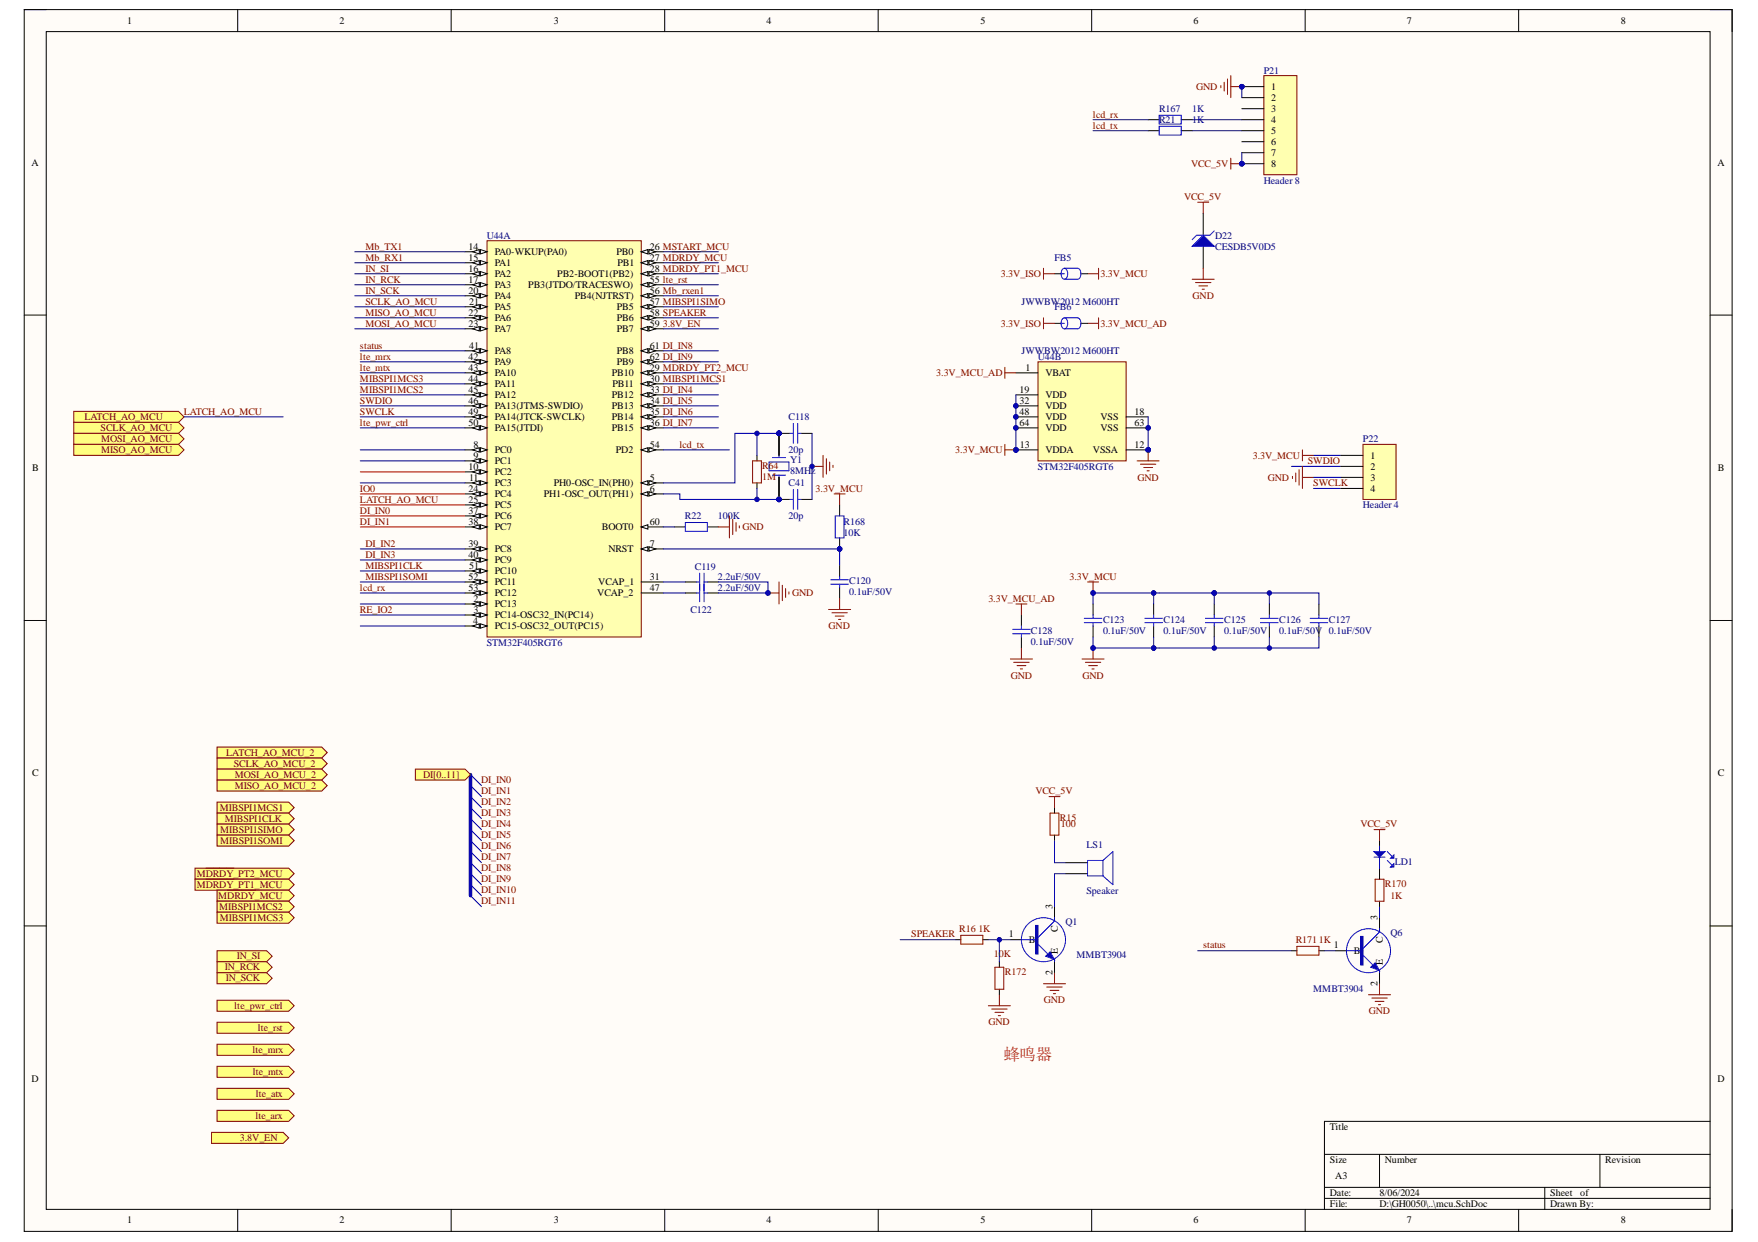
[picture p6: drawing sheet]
<svg xmlns="http://www.w3.org/2000/svg" width="297mm" height="210mm" viewBox="0 0 297 210" stroke-linecap="round" stroke-linejoin="round" font-family="sans-serif">
<defs><g id="words">
<text font-size="2.8" fill="#f00" x="169.5" y="179.2">蜂鸣器</text>
<g font-size="1.7">
<text x="21.5" y="4.1">1</text>
<text x="57.4" y="4.1">2</text>
<text x="93.6" y="4.1">3</text>
<text x="129.5" y="4.1">4</text>
<text x="165.6" y="4.1">5</text>
<text x="201.7" y="4.1">6</text>
<text x="237.7" y="4.1">7</text>
<text x="273.8" y="4.1">8</text>
<text x="214.8" y="15.2">1</text>
<text x="214.8" y="17.1">2</text>
<text x="214.8" y="18.9">3</text>
<text x="214.8" y="20.8">4</text>
<text x="214.8" y="22.7">5</text>
<text x="5.3" y="28">A</text>
<text x="214.8" y="24.5">6</text>
<text x="214.8" y="26.4">7</text>
<text x="214.8" y="28.2">8</text>
<text x="290.2" y="28">A</text>
<text x="79.2" y="42.2">14</text>
<text x="79.2" y="44">15</text>
<text x="79.2" y="45.9">16</text>
<text x="79.2" y="47.8">17</text>
<text x="83.6" y="43.1">PA0-WKUP(PA0)</text>
<text x="83.6" y="45">PA1</text>
<text x="83.6" y="46.8">PA2</text>
<text x="94.2" y="46.8">PB2-BOOT1(PB2)</text>
<text x="104.1" y="43.1">PB0</text>
<text x="104.3" y="45">PB1</text>
<text x="109.8" y="42.2">26 MSTART_MCU</text>
<text x="109.8" y="44">27 MDRDY_MCU</text>
<text x="109.8" y="45.9">28 MDRDY_PT1_MCU</text>
<text x="109.8" y="47.8">55 lte_rst</text>
<text x="79.2" y="49.6">20</text>
<text x="79.2" y="53.3">22</text>
<text x="79.3" y="51.5">21</text>
<text x="83.6" y="48.7">PA3</text>
<text x="83.6" y="50.5">PA4</text>
<text x="83.6" y="52.4">PA5</text>
<text x="89.3" y="48.7">PB3(JTDO/TRACESWO)</text>
<text x="97.1" y="50.5">PB4(NJTRST)</text>
<text x="104.2" y="52.4">PB5</text>
<text x="109.8" y="49.6">56 Mb_rxen1</text>
<text x="109.8" y="51.5">57 MIBSPI1SIMO</text>
<text x="109.8" y="53.3">58 SPEAKER</text>
<text x="79.2" y="55.2">23</text>
<text x="79.3" y="58.9">41</text>
<text x="83.6" y="54.3">PA6</text>
<text x="83.6" y="56.1">PA7</text>
<text x="83.6" y="59.8">PA8</text>
<text x="104.2" y="54.3">PB6</text>
<text x="104.2" y="56.1">PB7</text>
<text x="104.2" y="59.8">PB8</text>
<text x="109.8" y="55.2">59</text>
<text x="109.8" y="58.9">61 DI_IN8</text>
<text x="79.2" y="60.8">42</text>
<text x="79.2" y="62.6">43</text>
<text x="79.2" y="64.5">44</text>
<text x="83.6" y="61.7">PA9</text>
<text x="83.6" y="63.6">PA10</text>
<text x="83.6" y="65.4">PA11</text>
<text x="103.4" y="63.6">PB10</text>
<text x="103.5" y="65.4">PB11</text>
<text x="104.2" y="61.7">PB9</text>
<text x="109.8" y="62.6">29 MDRDY_PT2_MCU</text>
<text x="109.8" y="64.5">30 MIBSPI1MCS1</text>
<text x="109.8" y="60.8">62 DI_IN9</text>
<text x="173.3" y="62.6">1</text>
<text x="176.6" y="63.6">VBAT</text>
<text x="79.2" y="66.4">45</text>
<text x="79.2" y="68.2">46</text>
<text x="79.2" y="70.1">49</text>
<text x="79.2" y="71.9">50</text>
<text x="83.6" y="67.3">PA12</text>
<text x="83.6" y="69.1">PA13(JTMS-SWDIO)</text>
<text x="83.6" y="71">PA14(JTCK-SWCLK)</text>
<text x="103.4" y="67.3">PB12</text>
<text x="103.4" y="69.1">PB13</text>
<text x="103.4" y="71">PB14</text>
<text x="109.8" y="66.4">33 DI_IN4</text>
<text x="109.8" y="68.2">34 DI_IN5</text>
<text x="109.8" y="70.1">35 DI_IN6</text>
<text x="109.8" y="71.9">36 DI_IN7</text>
<text x="172.2" y="66.4">19</text>
<text x="172.2" y="68.2">32</text>
<text x="172.2" y="70.1">48</text>
<text x="172.2" y="71.9">64</text>
<text x="176.6" y="67.3">VDD</text>
<text x="176.6" y="69.1">VDD</text>
<text x="176.6" y="71">VDD</text>
<text x="185.9" y="71">VSS</text>
<text x="191.7" y="70.1">18</text>
<text x="191.7" y="71.9">63</text>
<text x="80" y="75.7">8</text>
<text x="80" y="77.5">9</text>
<text x="83.6" y="72.9">PA15(JTDI)</text>
<text x="83.6" y="76.6">PC0</text>
<text x="103.4" y="72.9">PB15</text>
<text x="104.1" y="76.6">PD2</text>
<text x="109.8" y="75.7">54</text>
<text x="172.3" y="75.7">13</text>
<text x="176.6" y="76.6">VDDA</text>
<text x="176.6" y="72.9">VDD</text>
<text x="184.7" y="76.6">VSSA</text>
<text x="185.9" y="72.9">VSS</text>
<text x="191.7" y="75.7">12</text>
<text x="231.5" y="77.5">1</text>
<text x="5.4" y="79.6">B</text>
<text x="79.2" y="79.4">10</text>
<text x="79.2" y="83.1">24</text>
<text x="79.3" y="81.2">11</text>
<text x="83.6" y="78.4">PC1</text>
<text x="83.6" y="80.3">PC2</text>
<text x="83.6" y="82.2">PC3</text>
<text x="93.6" y="82.2">PH0-OSC_IN(PH0)</text>
<text x="109.8" y="81.2">5</text>
<text x="109.8" y="83.1">6</text>
<text x="231.5" y="79.4">2</text>
<text x="231.5" y="81.2">3</text>
<text x="231.5" y="83.1">4</text>
<text x="290.3" y="79.6">B</text>
<text x="79.2" y="84.9">25</text>
<text x="79.2" y="86.8">37</text>
<text x="79.2" y="88.7">38</text>
<text x="83.6" y="84">PC4</text>
<text x="83.6" y="85.9">PC5</text>
<text x="83.6" y="87.7">PC6</text>
<text x="83.6" y="89.6">PC7</text>
<text x="91.9" y="84">PH1-OSC_OUT(PH1)</text>
<text x="101.7" y="89.6">BOOT0</text>
<text x="109.8" y="88.7">60</text>
<text x="79.2" y="92.4">39</text>
<text x="79.2" y="94.2">40</text>
<text x="83.6" y="93.3">PC8</text>
<text x="83.6" y="95.2">PC9</text>
<text x="102.8" y="93.3">NRST</text>
<text x="109.8" y="92.4">7</text>
<text x="79.2" y="98">52</text>
<text x="79.2" y="99.8">53</text>
<text x="79.3" y="96.1">51</text>
<text x="80" y="101.7">2</text>
<text x="83.6" y="97">PC10</text>
<text x="83.6" y="98.9">PC11</text>
<text x="83.6" y="100.8">PC12</text>
<text x="100.9" y="100.8">VCAP_2</text>
<text x="101.1" y="98.9">VCAP_1</text>
<text x="109.8" y="98">31</text>
<text x="109.8" y="99.8">47</text>
<text x="79.9" y="105.4">4</text>
<text x="80" y="103.5">3</text>
<text x="83.6" y="102.6">PC13</text>
<text x="83.6" y="104.5">PC14-OSC32_IN(PC14)</text>
<text x="83.6" y="106.3">PC15-OSC32_OUT(PC15)</text>
<text x="5.4" y="131.2">C</text>
<text x="290.3" y="131.2">C</text>
<text x="177.8" y="153.6" transform="rotate(-90 177.8 153.6)">3</text>
<text x="232.7" y="155.4" transform="rotate(-90 232.7 155.4)">3</text>
<text x="170.5" y="158.4">1</text>
<text x="173.8" y="159.3">B</text>
<text x="178.8" y="161.2" transform="rotate(-90 178.8 161.2)">E</text>
<text x="178.8" y="157.5" transform="rotate(-90 178.8 157.5)">C</text>
<text x="225.4" y="160.3">1</text>
<text x="228.8" y="161.2">B</text>
<text x="233.7" y="159.3" transform="rotate(-90 233.7 159.3)">C</text>
<text x="177.8" y="164.8" transform="rotate(-90 177.8 164.8)">2</text>
<text x="232.7" y="166.7" transform="rotate(-90 232.7 166.7)">2</text>
<text x="233.7" y="163.1" transform="rotate(-90 233.7 163.1)">E</text>
<text x="5.3" y="182.8">D</text>
<text x="290.2" y="182.8">D</text>
<text x="224.7" y="190.9">Title</text>
<text x="224.7" y="196.5">Size</text>
<text x="234" y="196.5">Number</text>
<text x="271.2" y="196.5">Revision</text>
<text x="224.7" y="202.1">Date:</text>
<text x="224.7" y="204">File:</text>
<text x="225.6" y="199.3">A3</text>
<text x="233.1" y="202.1">8/06/2024</text>
<text x="233.1" y="204">D:\GH0050\..\mcu.SchDoc</text>
<text x="261.9" y="202.1">Sheet</text>
<text x="261.9" y="204">Drawn By:</text>
<text x="267" y="202.1">of</text>
<text x="21.5" y="206.8">1</text>
<text x="57.4" y="206.8">2</text>
<text x="93.6" y="206.8">3</text>
<text x="129.5" y="206.8">4</text>
<text x="165.6" y="206.8">5</text>
<text x="201.7" y="206.8">6</text>
<text x="237.7" y="206.8">7</text>
<text x="273.8" y="206.8">8</text>
</g>
<g font-size="1.7" fill="#800000">
<text x="202.1" y="15.2">GND</text>
<text x="184.7" y="19.9">lcd_rx</text>
<text x="184.7" y="21.7">lcd_tx</text>
<text x="201.3" y="28.2">VCC_5V</text>
<text x="200.1" y="33.8">VCC_5V</text>
<text x="61.8" y="45.9">IN_SI</text>
<text x="61.8" y="47.8">IN_RCK</text>
<text x="61.8" y="44">Mb_RX1</text>
<text x="61.8" y="42.2">Mb_TX1</text>
<text x="169.1" y="46.8">3.3V_ISO</text>
<text x="185.9" y="46.8">3.3V_MCU</text>
<text x="61.8" y="49.6">IN_SCK</text>
<text x="61.8" y="51.5">SCLK_AO_MCU</text>
<text x="61.8" y="53.3">MISO_AO_MCU</text>
<text x="201.5" y="50.5">GND</text>
<text x="60.8" y="58.9">status</text>
<text x="61.8" y="55.2">MOSI_AO_MCU</text>
<text x="112" y="55.2">3.8V_EN</text>
<text x="169.1" y="55.2">3.3V_ISO</text>
<text x="185.9" y="55.2">3.3V_MCU_AD</text>
<text x="60.8" y="64.5">MIBSPI1MCS3</text>
<text x="60.8" y="62.6">lte_mtx</text>
<text x="60.8" y="60.8">lte_mrx</text>
<text x="158.2" y="63.6">3.3V_MCU_AD</text>
<text x="14.3" y="71">LATCH_AO_MCU</text>
<text x="31" y="70.1">LATCH_AO_MCU</text>
<text x="60.8" y="68.2">SWDIO</text>
<text x="60.8" y="70.1">SWCLK</text>
<text x="60.8" y="66.4">MIBSPI1MCS2</text>
<text x="60.8" y="71.9">lte_pwr_ctrl</text>
<text x="17" y="72.9">SCLK_AO_MCU</text>
<text x="17.1" y="74.7">MOSI_AO_MCU</text>
<text x="17.1" y="76.6">MISO_AO_MCU</text>
<text x="114.8" y="75.7">lcd_tx</text>
<text x="161.4" y="76.6">3.3V_MCU</text>
<text x="211.7" y="77.5">3.3V_MCU</text>
<text x="60.8" y="83.1">IO0</text>
<text x="128.8" y="79.2">R64</text>
<text x="128.8" y="81.1">1M</text>
<text x="137.8" y="83.1">3.3V_MCU</text>
<text x="192.2" y="81.2">GND</text>
<text x="214.2" y="81.2">GND</text>
<text x="221" y="78.4">SWDIO</text>
<text x="221.9" y="82.2">SWCLK</text>
<text x="60.8" y="86.8">DI_IN0</text>
<text x="60.8" y="88.7">DI_IN1</text>
<text x="60.8" y="84.9">LATCH_AO_MCU</text>
<text x="125.5" y="89.6">GND</text>
<text x="61.8" y="92.4">DI_IN2</text>
<text x="61.8" y="94.2">DI_IN3</text>
<text x="60.8" y="99.8">lcd_rx</text>
<text x="61.8" y="96.1">MIBSPI1CLK</text>
<text x="61.8" y="98">MIBSPI1SOMI</text>
<text x="133.8" y="100.8">GND</text>
<text x="167" y="101.7">3.3V_MCU_AD</text>
<text x="180.7" y="98">3.3V_MCU</text>
<text x="60.8" y="103.5">RE_IO2</text>
<text x="140" y="106.3">GND</text>
<text x="170.8" y="114.7">GND</text>
<text x="182.9" y="114.7">GND</text>
<text x="38.2" y="127.7">LATCH_AO_MCU_2</text>
<text x="39.5" y="129.6">SCLK_AO_MCU_2</text>
<text x="39.7" y="131.4">MOSI_AO_MCU_2</text>
<text x="71.5" y="131.4">DI[0..11]</text>
<text x="37.1" y="137">MIBSPI1MCS1</text>
<text x="39.7" y="133.3">MISO_AO_MCU_2</text>
<text x="81.3" y="132.4">DI_IN0</text>
<text x="81.3" y="134.2">DI_IN1</text>
<text x="81.3" y="136.1">DI_IN2</text>
<text x="81.3" y="137.9">DI_IN3</text>
<text x="174.9" y="134.2">VCC_5V</text>
<text x="37.2" y="140.7">MIBSPI1SIMO</text>
<text x="37.2" y="142.6">MIBSPI1SOMI</text>
<text x="38" y="138.9">MIBSPI1CLK</text>
<text x="81.3" y="139.8">DI_IN4</text>
<text x="81.3" y="141.7">DI_IN5</text>
<text x="81.3" y="143.5">DI_IN6</text>
<text x="179.1" y="138.7">R15</text>
<text x="179.3" y="139.8">100</text>
<text x="229.9" y="139.8">VCC_5V</text>
<text x="33.2" y="148.2">MDRDY_PT2_MCU</text>
<text x="81.3" y="145.4">DI_IN7</text>
<text x="81.3" y="147.2">DI_IN8</text>
<text x="81.3" y="149.1">DI_IN9</text>
<text x="234" y="149.9">R170</text>
<text x="33.2" y="150">MDRDY_PT1_MCU</text>
<text x="36.9" y="151.9">MDRDY_MCU</text>
<text x="37.1" y="153.8">MIBSPI1MCS2</text>
<text x="37.1" y="155.6">MIBSPI1MCS3</text>
<text x="81.3" y="151">DI_IN10</text>
<text x="81.3" y="152.8">DI_IN11</text>
<text x="234.9" y="151.9">1K</text>
<text x="154" y="158.4">SPEAKER</text>
<text x="162.1" y="157.5">R16</text>
<text x="165.3" y="157.5">1K</text>
<text x="167.9" y="161.8">10K</text>
<text x="203.3" y="160.3">status</text>
<text x="218.9" y="159.3">R1711K</text>
<text x="38" y="164">IN_RCK</text>
<text x="38.2" y="165.8">IN_SCK</text>
<text x="40" y="162.1">IN_SI</text>
<text x="169.8" y="164.7">R172</text>
<text x="39.6" y="170.5">lte_pwr_ctrl</text>
<text x="167" y="173.3">GND</text>
<text x="176.4" y="169.6">GND</text>
<text x="231.3" y="171.4">GND</text>
<text x="42.6" y="177.9">lte_mrx</text>
<text x="43.6" y="174.2">lte_rst</text>
<text x="42.7" y="181.7">lte_mtx</text>
<text x="43.2" y="185.4">lte_atx</text>
<text x="43.1" y="189.1">lte_arx</text>
<text x="40.5" y="192.8">3.8V_EN</text>
</g>
<g font-size="1.7" fill="#000080">
<text x="213.5" y="12.4">P21</text>
<text x="195.8" y="18.9">R167</text>
<text x="195.8" y="20.8">R21</text>
<text x="201.4" y="18.9">1K</text>
<text x="201.4" y="20.8">1K</text>
<text x="213.5" y="31">Header 8</text>
<text x="82.2" y="40.3">U44A</text>
<text x="205.3" y="40.3">D22</text>
<text x="178.2" y="44">FB5</text>
<text x="205.3" y="42.2">CESDB5V0D5</text>
<text x="172.6" y="51.5">JWWBW2012 M600HT</text>
<text x="178.2" y="52.4">FB6</text>
<text x="172.6" y="59.8">JWWBW2012 M600HT</text>
<text x="175.4" y="60.8">U44B</text>
<text x="133.2" y="71">C118</text>
<text x="133.2" y="76.6">20p</text>
<text x="230.3" y="74.7">P22</text>
<text x="133.2" y="82.2">C41</text>
<text x="133.5" y="78.3">Y1</text>
<text x="133.5" y="80.1">8MHz</text>
<text x="175.4" y="79.4">STM32F405RGT6</text>
<text x="115.7" y="87.7">R22</text>
<text x="121.3" y="87.7">100K</text>
<text x="133.2" y="87.7">20p</text>
<text x="142.5" y="88.7">R168</text>
<text x="230.3" y="85.9">Header 4</text>
<text x="142.5" y="90.5">10K</text>
<text x="117.4" y="96.3">C119</text>
<text x="121.3" y="98">2.2uF/50V</text>
<text x="121.3" y="99.8">2.2uF/50V</text>
<text x="143.5" y="98.7">C120</text>
<text x="143.5" y="100.6">0.1uF/50V</text>
<text x="116.7" y="103.5">C122</text>
<text x="174.2" y="107.1">C128</text>
<text x="186.4" y="105.2">C123</text>
<text x="186.4" y="107.1">0.1uF/50V</text>
<text x="196.6" y="105.2">C124</text>
<text x="196.6" y="107.1">0.1uF/50V</text>
<text x="206.8" y="105.2">C125</text>
<text x="206.8" y="107.1">0.1uF/50V</text>
<text x="216.1" y="105.2">C126</text>
<text x="216.1" y="107.1">0.1uF/50V 0.1uF/50V</text>
<text x="224.5" y="105.2">C127</text>
<text x="82.2" y="109.1">STM32F405RGT6</text>
<text x="174.2" y="109">0.1uF/50V</text>
<text x="183.6" y="143.4">LS1</text>
<text x="235.7" y="146.1">LD1</text>
<text x="183.6" y="151.1">Speaker</text>
<text x="180" y="156.4">Q1</text>
<text x="181.9" y="162">MMBT3904</text>
<text x="234.9" y="158.2">Q6</text>
<text x="221.9" y="167.7">MMBT3904</text>
</g>
</g></defs>
<path d="M4.1 1.6h288.6v206.5h-288.6z" fill-rule="evenodd" fill="#fffcf8"/>
<path d="M4.1 1.6h288.6v206.5h-288.6z" fill="none" stroke="#000" stroke-width=".17"/>
<path d="M7.8 5.3h281.1v199.1h-281.1z" fill-rule="evenodd" fill="#fffcf8"/>
<g fill="none" stroke="#000" stroke-width=".17">
<path d="M4.1 1.6h3.7M7.8 5.3h281.1v199.1h-281.1zM40.2 1.6v3.7M76.2 1.6v3.7M112.3 1.6v3.7M148.4 1.6v3.7M184.5 1.6v3.7M220.5 1.6v3.7M256.6 1.6v3.7M288.9 1.6h3.8v3.7M4.1 53.2h3.7M288.9 53.3h3.8"/>
<path d="M4.1 104.9h3.7M288.9 104.9h3.8M4.1 156.5h3.7M288.9 156.5h3.8M223.8 195.1h65.1M233.1 195.1v5.6M270.3 195.1v5.6M288.9 189.5h-65.1v14.9M40.2 204.4v3.7M76.2 204.4v3.7M112.3 204.4v3.7M148.4 204.4v3.7"/>
<path d="M184.5 204.4v3.7M220.5 204.4v3.7M223.8 200.7h65.1M223.8 202.5h65.1M256.6 204.4v3.7M261 200.7v3.7M292.7 204.4v3.7"/>
</g>
<path d="M82.3 40.7h26v67h-26z" fill-rule="evenodd" fill="#ffffb0"/>
<path d="M82.3 40.7h26v67h-26z" fill="none" stroke="#800000" stroke-width=".17"/>
<path d="M78.6 42.5h3.7" fill="none" stroke="#000" stroke-width=".17"/>
<path d="M81.2 42.2l1.1 .3-1.1 .4z" fill="#f8fcff"/>
<path d="M81.2 42.2l1.1 .3-1.1 .4z" fill="none" stroke="#000" stroke-width=".17"/>
<path d="M79.9 42.5l1.1-.3v.7z" fill="#f8fcff"/>
<path d="M78.6 44.4h3.7M79.9 42.5l1.1-.3v.7z" fill="none" stroke="#000" stroke-width=".17"/>
<path d="M81.2 44l1.1 .4-1.1 .4z" fill="#f8fcff"/>
<path d="M81.2 44l1.1 .4-1.1 .4z" fill="none" stroke="#000" stroke-width=".17"/>
<path d="M79.9 44.4l1.1-.4v.8z" fill="#f8fcff"/>
<path d="M78.6 46.3h3.7M79.9 44.4l1.1-.4v.8z" fill="none" stroke="#000" stroke-width=".17"/>
<path d="M81.2 45.9l1.1 .4-1.1 .3z" fill="#f8fcff"/>
<path d="M81.2 45.9l1.1 .4-1.1 .3z" fill="none" stroke="#000" stroke-width=".17"/>
<path d="M79.9 46.3l1.1-.4v.7z" fill="#f8fcff"/>
<path d="M78.6 48.1h3.7M79.9 46.3l1.1-.4v.7z" fill="none" stroke="#000" stroke-width=".17"/>
<path d="M81.2 47.8l1.1 .3-1.1 .4z" fill="#f8fcff"/>
<path d="M81.2 47.8l1.1 .3-1.1 .4z" fill="none" stroke="#000" stroke-width=".17"/>
<path d="M79.9 48.1l1.1-.3v.7z" fill="#f8fcff"/>
<path d="M78.6 50h3.7M79.9 48.1l1.1-.3v.7z" fill="none" stroke="#000" stroke-width=".17"/>
<path d="M81.2 49.6l1.1 .4-1.1 .4z" fill="#f8fcff"/>
<path d="M81.2 49.6l1.1 .4-1.1 .4z" fill="none" stroke="#000" stroke-width=".17"/>
<path d="M79.9 50l1.1-.4v.8z" fill="#f8fcff"/>
<path d="M78.6 51.9h3.7M79.9 50l1.1-.4v.8z" fill="none" stroke="#000" stroke-width=".17"/>
<path d="M81.2 51.5l1.1 .4-1.1 .3z" fill="#f8fcff"/>
<path d="M81.2 51.5l1.1 .4-1.1 .3z" fill="none" stroke="#000" stroke-width=".17"/>
<path d="M79.9 51.9l1.1-.4v.7z" fill="#f8fcff"/>
<path d="M78.6 53.7h3.7M79.9 51.9l1.1-.4v.7z" fill="none" stroke="#000" stroke-width=".17"/>
<path d="M81.2 53.3l1.1 .4-1.1 .4z" fill="#f8fcff"/>
<path d="M81.2 53.3l1.1 .4-1.1 .4z" fill="none" stroke="#000" stroke-width=".17"/>
<path d="M79.9 53.7l1.1-.4v.8z" fill="#f8fcff"/>
<path d="M78.6 55.6h3.7M79.9 53.7l1.1-.4v.8z" fill="none" stroke="#000" stroke-width=".17"/>
<path d="M81.2 55.2l1.1 .4-1.1 .3z" fill="#f8fcff"/>
<path d="M81.2 55.2l1.1 .4-1.1 .3z" fill="none" stroke="#000" stroke-width=".17"/>
<path d="M79.9 55.6l1.1-.4v.7z" fill="#f8fcff"/>
<path d="M79.9 55.6l1.1-.4v.7zM108.3 42.5h3.8" fill="none" stroke="#000" stroke-width=".17"/>
<path d="M108.3 42.5l1.2-.3v.7z" fill="#f8fcff"/>
<path d="M108.3 42.5l1.2-.3v.7z" fill="none" stroke="#000" stroke-width=".17"/>
<path d="M109.7 42.2l1.1 .3-1.1 .4z" fill="#f8fcff"/>
<path d="M108.3 44.4h3.8M109.7 42.2l1.1 .3-1.1 .4z" fill="none" stroke="#000" stroke-width=".17"/>
<path d="M108.3 44.4l1.2-.4v.8z" fill="#f8fcff"/>
<path d="M108.3 44.4l1.2-.4v.8z" fill="none" stroke="#000" stroke-width=".17"/>
<path d="M109.7 44l1.1 .4-1.1 .4z" fill="#f8fcff"/>
<path d="M108.3 46.3h3.8M109.7 44l1.1 .4-1.1 .4z" fill="none" stroke="#000" stroke-width=".17"/>
<path d="M108.3 46.3l1.2-.4v.7z" fill="#f8fcff"/>
<path d="M108.3 46.3l1.2-.4v.7z" fill="none" stroke="#000" stroke-width=".17"/>
<path d="M109.7 45.9l1.1 .4-1.1 .3z" fill="#f8fcff"/>
<path d="M109.7 45.9l1.1 .4-1.1 .3zM108.3 63h3.8" fill="none" stroke="#000" stroke-width=".17"/>
<path d="M108.3 63l1.2-.4v.8z" fill="#f8fcff"/>
<path d="M108.3 63l1.2-.4v.8z" fill="none" stroke="#000" stroke-width=".17"/>
<path d="M109.7 62.6l1.1 .4-1.1 .4z" fill="#f8fcff"/>
<path d="M108.3 64.9h3.8M109.7 62.6l1.1 .4-1.1 .4z" fill="none" stroke="#000" stroke-width=".17"/>
<path d="M108.3 64.9l1.2-.4v.7z" fill="#f8fcff"/>
<path d="M108.3 64.9l1.2-.4v.7z" fill="none" stroke="#000" stroke-width=".17"/>
<path d="M109.7 64.5l1.1 .4-1.1 .3z" fill="#f8fcff"/>
<path d="M108.3 66.7h3.8M109.7 64.5l1.1 .4-1.1 .3z" fill="none" stroke="#000" stroke-width=".17"/>
<path d="M108.3 66.7l1.2-.3v.7z" fill="#f8fcff"/>
<path d="M108.3 66.7l1.2-.3v.7z" fill="none" stroke="#000" stroke-width=".17"/>
<path d="M109.7 66.4l1.1 .3-1.1 .4z" fill="#f8fcff"/>
<path d="M108.3 68.6h3.8M109.7 66.4l1.1 .3-1.1 .4z" fill="none" stroke="#000" stroke-width=".17"/>
<path d="M108.3 68.6l1.2-.4v.8z" fill="#f8fcff"/>
<path d="M108.3 68.6l1.2-.4v.8z" fill="none" stroke="#000" stroke-width=".17"/>
<path d="M109.7 68.2l1.1 .4-1.1 .4z" fill="#f8fcff"/>
<path d="M108.3 70.5h3.8M109.7 68.2l1.1 .4-1.1 .4z" fill="none" stroke="#000" stroke-width=".17"/>
<path d="M108.3 70.5l1.2-.4v.7z" fill="#f8fcff"/>
<path d="M108.3 70.5l1.2-.4v.7z" fill="none" stroke="#000" stroke-width=".17"/>
<path d="M109.7 70.1l1.1 .4-1.1 .3z" fill="#f8fcff"/>
<path d="M108.3 72.3h3.8M109.7 70.1l1.1 .4-1.1 .3z" fill="none" stroke="#000" stroke-width=".17"/>
<path d="M108.3 72.3l1.2-.4v.8z" fill="#f8fcff"/>
<path d="M108.3 72.3l1.2-.4v.8z" fill="none" stroke="#000" stroke-width=".17"/>
<path d="M109.7 71.9l1.1 .4-1.1 .4z" fill="#f8fcff"/>
<path d="M78.6 59.3h3.7M109.7 71.9l1.1 .4-1.1 .4z" fill="none" stroke="#000" stroke-width=".17"/>
<path d="M81.2 58.9l1.1 .4-1.1 .4z" fill="#f8fcff"/>
<path d="M81.2 58.9l1.1 .4-1.1 .4z" fill="none" stroke="#000" stroke-width=".17"/>
<path d="M79.9 59.3l1.1-.4v.8z" fill="#f8fcff"/>
<path d="M79.9 59.3l1.1-.4v.8zM78.6 61.1h3.7" fill="none" stroke="#000" stroke-width=".17"/>
<path d="M81.2 60.8l1.1 .3-1.1 .4z" fill="#f8fcff"/>
<path d="M81.2 60.8l1.1 .3-1.1 .4z" fill="none" stroke="#000" stroke-width=".17"/>
<path d="M79.9 61.1l1.1-.3v.7z" fill="#f8fcff"/>
<path d="M78.6 63h3.7M79.9 61.1l1.1-.3v.7z" fill="none" stroke="#000" stroke-width=".17"/>
<path d="M81.2 62.6l1.1 .4-1.1 .4z" fill="#f8fcff"/>
<path d="M81.2 62.6l1.1 .4-1.1 .4z" fill="none" stroke="#000" stroke-width=".17"/>
<path d="M79.9 63l1.1-.4v.8z" fill="#f8fcff"/>
<path d="M78.6 64.9h3.7M79.9 63l1.1-.4v.8z" fill="none" stroke="#000" stroke-width=".17"/>
<path d="M81.2 64.5l1.1 .4-1.1 .3z" fill="#f8fcff"/>
<path d="M81.2 64.5l1.1 .4-1.1 .3z" fill="none" stroke="#000" stroke-width=".17"/>
<path d="M79.9 64.9l1.1-.4v.7z" fill="#f8fcff"/>
<path d="M78.6 66.7h3.7M79.9 64.9l1.1-.4v.7z" fill="none" stroke="#000" stroke-width=".17"/>
<path d="M81.2 66.4l1.1 .3-1.1 .4z" fill="#f8fcff"/>
<path d="M81.2 66.4l1.1 .3-1.1 .4z" fill="none" stroke="#000" stroke-width=".17"/>
<path d="M79.9 66.7l1.1-.3v.7z" fill="#f8fcff"/>
<path d="M78.6 68.6h3.7M79.9 66.7l1.1-.3v.7z" fill="none" stroke="#000" stroke-width=".17"/>
<path d="M81.2 68.2l1.1 .4-1.1 .4z" fill="#f8fcff"/>
<path d="M81.2 68.2l1.1 .4-1.1 .4z" fill="none" stroke="#000" stroke-width=".17"/>
<path d="M79.9 68.6l1.1-.4v.8z" fill="#f8fcff"/>
<path d="M78.6 70.5h3.7M79.9 68.6l1.1-.4v.8z" fill="none" stroke="#000" stroke-width=".17"/>
<path d="M81.2 70.1l1.1 .4-1.1 .3z" fill="#f8fcff"/>
<path d="M81.2 70.1l1.1 .4-1.1 .3z" fill="none" stroke="#000" stroke-width=".17"/>
<path d="M79.9 70.5l1.1-.4v.7z" fill="#f8fcff"/>
<path d="M78.6 72.3h3.7M79.9 70.5l1.1-.4v.7z" fill="none" stroke="#000" stroke-width=".17"/>
<path d="M81.2 71.9l1.1 .4-1.1 .4z" fill="#f8fcff"/>
<path d="M81.2 71.9l1.1 .4-1.1 .4z" fill="none" stroke="#000" stroke-width=".17"/>
<path d="M79.9 72.3l1.1-.4v.8z" fill="#f8fcff"/>
<path d="M108.3 48.1h3.8M79.9 72.3l1.1-.4v.8z" fill="none" stroke="#000" stroke-width=".17"/>
<path d="M108.3 48.1l1.2-.3v.7z" fill="#f8fcff"/>
<path d="M108.3 48.1l1.2-.3v.7z" fill="none" stroke="#000" stroke-width=".17"/>
<path d="M109.7 47.8l1.1 .3-1.1 .4z" fill="#f8fcff"/>
<path d="M108.3 50h3.8M109.7 47.8l1.1 .3-1.1 .4z" fill="none" stroke="#000" stroke-width=".17"/>
<path d="M108.3 50l1.2-.4v.8z" fill="#f8fcff"/>
<path d="M108.3 50l1.2-.4v.8z" fill="none" stroke="#000" stroke-width=".17"/>
<path d="M109.7 49.6l1.1 .4-1.1 .4z" fill="#f8fcff"/>
<path d="M108.3 51.9h3.8M109.7 49.6l1.1 .4-1.1 .4z" fill="none" stroke="#000" stroke-width=".17"/>
<path d="M108.3 51.9l1.2-.4v.7z" fill="#f8fcff"/>
<path d="M108.3 51.9l1.2-.4v.7z" fill="none" stroke="#000" stroke-width=".17"/>
<path d="M109.7 51.5l1.1 .4-1.1 .3z" fill="#f8fcff"/>
<path d="M108.3 53.7h3.8M109.7 51.5l1.1 .4-1.1 .3z" fill="none" stroke="#000" stroke-width=".17"/>
<path d="M108.3 53.7l1.2-.4v.8z" fill="#f8fcff"/>
<path d="M108.3 53.7l1.2-.4v.8z" fill="none" stroke="#000" stroke-width=".17"/>
<path d="M109.7 53.3l1.1 .4-1.1 .4z" fill="#f8fcff"/>
<path d="M108.3 55.6h3.8M109.7 53.3l1.1 .4-1.1 .4z" fill="none" stroke="#000" stroke-width=".17"/>
<path d="M108.3 55.6l1.2-.4v.7z" fill="#f8fcff"/>
<path d="M108.3 55.6l1.2-.4v.7z" fill="none" stroke="#000" stroke-width=".17"/>
<path d="M109.7 55.2l1.1 .4-1.1 .3z" fill="#f8fcff"/>
<path d="M108.3 59.3h3.8M109.7 55.2l1.1 .4-1.1 .3z" fill="none" stroke="#000" stroke-width=".17"/>
<path d="M108.3 59.3l1.2-.4v.8z" fill="#f8fcff"/>
<path d="M108.3 59.3l1.2-.4v.8z" fill="none" stroke="#000" stroke-width=".17"/>
<path d="M109.7 58.9l1.1 .4-1.1 .4z" fill="#f8fcff"/>
<path d="M109.7 58.9l1.1 .4-1.1 .4zM108.3 61.1h3.8" fill="none" stroke="#000" stroke-width=".17"/>
<path d="M108.3 61.1l1.2-.3v.7z" fill="#f8fcff"/>
<path d="M108.3 61.1l1.2-.3v.7z" fill="none" stroke="#000" stroke-width=".17"/>
<path d="M109.7 60.8l1.1 .3-1.1 .4z" fill="#f8fcff"/>
<path d="M109.7 60.8l1.1 .3-1.1 .4zM78.6 102.1h3.7" fill="none" stroke="#000" stroke-width=".17"/>
<path d="M81.2 101.7l1.1 .4-1.1 .3z" fill="#f8fcff"/>
<path d="M81.2 101.7l1.1 .4-1.1 .3z" fill="none" stroke="#000" stroke-width=".17"/>
<path d="M79.9 102.1l1.1-.4v.7z" fill="#f8fcff"/>
<path d="M78.6 103.9h3.7M79.9 102.1l1.1-.4v.7z" fill="none" stroke="#000" stroke-width=".17"/>
<path d="M81.2 103.6l1.1 .3-1.1 .4z" fill="#f8fcff"/>
<path d="M81.2 103.6l1.1 .3-1.1 .4z" fill="none" stroke="#000" stroke-width=".17"/>
<path d="M79.9 103.9l1.1-.3v.7z" fill="#f8fcff"/>
<path d="M78.6 105.8h3.7M79.9 103.9l1.1-.3v.7z" fill="none" stroke="#000" stroke-width=".17"/>
<path d="M81.2 105.4l1.1 .4-1.1 .4z" fill="#f8fcff"/>
<path d="M81.2 105.4l1.1 .4-1.1 .4z" fill="none" stroke="#000" stroke-width=".17"/>
<path d="M79.9 105.8l1.1-.4v.8z" fill="#f8fcff"/>
<path d="M78.6 76h3.7M79.9 105.8l1.1-.4v.8z" fill="none" stroke="#000" stroke-width=".17"/>
<path d="M81.2 75.7l1.1 .3-1.1 .4z" fill="#f8fcff"/>
<path d="M81.2 75.7l1.1 .3-1.1 .4z" fill="none" stroke="#000" stroke-width=".17"/>
<path d="M79.9 76l1.1-.3v.7z" fill="#f8fcff"/>
<path d="M78.6 77.9h3.7M79.9 76l1.1-.3v.7z" fill="none" stroke="#000" stroke-width=".17"/>
<path d="M81.2 77.5l1.1 .4-1.1 .4z" fill="#f8fcff"/>
<path d="M81.2 77.5l1.1 .4-1.1 .4z" fill="none" stroke="#000" stroke-width=".17"/>
<path d="M79.9 77.9l1.1-.4v.8z" fill="#f8fcff"/>
<path d="M78.6 79.8h3.7M79.9 77.9l1.1-.4v.8z" fill="none" stroke="#000" stroke-width=".17"/>
<path d="M81.2 79.4l1.1 .4-1.1 .3z" fill="#f8fcff"/>
<path d="M81.2 79.4l1.1 .4-1.1 .3z" fill="none" stroke="#000" stroke-width=".17"/>
<path d="M79.9 79.8l1.1-.4v.7z" fill="#f8fcff"/>
<path d="M79.9 79.8l1.1-.4v.7zM78.6 81.6h3.7" fill="none" stroke="#000" stroke-width=".17"/>
<path d="M81.2 81.2l1.1 .4-1.1 .4z" fill="#f8fcff"/>
<path d="M81.2 81.2l1.1 .4-1.1 .4z" fill="none" stroke="#000" stroke-width=".17"/>
<path d="M79.9 81.6l1.1-.4v.8z" fill="#f8fcff"/>
<path d="M78.6 83.5h3.7M79.9 81.6l1.1-.4v.8z" fill="none" stroke="#000" stroke-width=".17"/>
<path d="M81.2 83.1l1.1 .4-1.1 .3z" fill="#f8fcff"/>
<path d="M81.2 83.1l1.1 .4-1.1 .3z" fill="none" stroke="#000" stroke-width=".17"/>
<path d="M79.9 83.5l1.1-.4v.7z" fill="#f8fcff"/>
<path d="M78.6 85.3h3.7M79.9 83.5l1.1-.4v.7z" fill="none" stroke="#000" stroke-width=".17"/>
<path d="M81.2 85l1.1 .3-1.1 .4z" fill="#f8fcff"/>
<path d="M81.2 85l1.1 .3-1.1 .4z" fill="none" stroke="#000" stroke-width=".17"/>
<path d="M79.9 85.3l1.1-.3v.7z" fill="#f8fcff"/>
<path d="M78.6 87.2h3.7M79.9 85.3l1.1-.3v.7z" fill="none" stroke="#000" stroke-width=".17"/>
<path d="M81.2 86.8l1.1 .4-1.1 .4z" fill="#f8fcff"/>
<path d="M81.2 86.8l1.1 .4-1.1 .4z" fill="none" stroke="#000" stroke-width=".17"/>
<path d="M79.9 87.2l1.1-.4v.8z" fill="#f8fcff"/>
<path d="M78.6 89.1h3.7M79.9 87.2l1.1-.4v.8z" fill="none" stroke="#000" stroke-width=".17"/>
<path d="M81.2 88.7l1.1 .4-1.1 .3z" fill="#f8fcff"/>
<path d="M81.2 88.7l1.1 .4-1.1 .3z" fill="none" stroke="#000" stroke-width=".17"/>
<path d="M79.9 89.1l1.1-.4v.7z" fill="#f8fcff"/>
<path d="M78.6 92.8h3.7M79.9 89.1l1.1-.4v.7z" fill="none" stroke="#000" stroke-width=".17"/>
<path d="M81.2 92.4l1.1 .4-1.1 .3z" fill="#f8fcff"/>
<path d="M81.2 92.4l1.1 .4-1.1 .3z" fill="none" stroke="#000" stroke-width=".17"/>
<path d="M79.9 92.8l1.1-.4v.7z" fill="#f8fcff"/>
<path d="M78.6 94.6h3.7M79.9 92.8l1.1-.4v.7z" fill="none" stroke="#000" stroke-width=".17"/>
<path d="M81.2 94.3l1.1 .3-1.1 .4z" fill="#f8fcff"/>
<path d="M81.2 94.3l1.1 .3-1.1 .4z" fill="none" stroke="#000" stroke-width=".17"/>
<path d="M79.9 94.6l1.1-.3v.7z" fill="#f8fcff"/>
<path d="M78.6 96.5h3.7M79.9 94.6l1.1-.3v.7z" fill="none" stroke="#000" stroke-width=".17"/>
<path d="M81.2 96.1l1.1 .4-1.1 .4z" fill="#f8fcff"/>
<path d="M81.2 96.1l1.1 .4-1.1 .4z" fill="none" stroke="#000" stroke-width=".17"/>
<path d="M79.9 96.5l1.1-.4v.8z" fill="#f8fcff"/>
<path d="M78.6 98.4h3.7M79.9 96.5l1.1-.4v.8z" fill="none" stroke="#000" stroke-width=".17"/>
<path d="M81.2 98l1.1 .4-1.1 .3z" fill="#f8fcff"/>
<path d="M81.2 98l1.1 .4-1.1 .3z" fill="none" stroke="#000" stroke-width=".17"/>
<path d="M79.9 98.4l1.1-.4v.7z" fill="#f8fcff"/>
<path d="M79.9 98.4l1.1-.4v.7zM78.6 100.2h3.7" fill="none" stroke="#000" stroke-width=".17"/>
<path d="M81.2 99.8l1.1 .4-1.1 .4z" fill="#f8fcff"/>
<path d="M81.2 99.8l1.1 .4-1.1 .4z" fill="none" stroke="#000" stroke-width=".17"/>
<path d="M79.9 100.2l1.1-.4v.8z" fill="#f8fcff"/>
<path d="M108.3 76h3.8M79.9 100.2l1.1-.4v.8z" fill="none" stroke="#000" stroke-width=".17"/>
<path d="M108.3 76l1.2-.3v.7z" fill="#f8fcff"/>
<path d="M108.3 76l1.2-.3v.7z" fill="none" stroke="#000" stroke-width=".17"/>
<path d="M109.7 75.7l1.1 .3-1.1 .4z" fill="#f8fcff"/>
<path d="M109.7 75.7l1.1 .3-1.1 .4zM108.3 81.6h3.8" fill="none" stroke="#000" stroke-width=".17"/>
<path d="M108.3 81.6l1.2-.4v.8z" fill="#f8fcff"/>
<path d="M108.3 81.6l1.2-.4v.8z" fill="none" stroke="#000" stroke-width=".17"/>
<path d="M109.7 81.2l1.1 .4-1.1 .4z" fill="#f8fcff"/>
<path d="M108.3 83.5h3.8M109.7 81.2l1.1 .4-1.1 .4z" fill="none" stroke="#000" stroke-width=".17"/>
<path d="M108.3 83.5l1.2-.4v.7z" fill="#f8fcff"/>
<path d="M108.3 83.5l1.2-.4v.7z" fill="none" stroke="#000" stroke-width=".17"/>
<path d="M109.7 83.1l1.1 .4-1.1 .3z" fill="#f8fcff"/>
<path d="M108.3 92.8h3.8M109.7 83.1l1.1 .4-1.1 .3z" fill="none" stroke="#000" stroke-width=".17"/>
<path d="M108.3 92.8l1.2-.4v.7z" fill="#f8fcff"/>
<path d="M108.3 92.8l1.2-.4v.7z" fill="none" stroke="#000" stroke-width=".17"/>
<path d="M109.7 92.4l1.1 .4-1.1 .3z" fill="#f8fcff"/>
<path d="M108.3 98.4h3.8M108.3 89.1h3.8M109.7 92.4l1.1 .4-1.1 .3zM108.3 100.2h3.8" fill="none" stroke="#000" stroke-width=".17"/>
<path d="M108.3 89.1l1.2-.4v.7z" fill="#f8fcff"/>
<path d="M108.3 89.1l1.2-.4v.7z" fill="none" stroke="#000" stroke-width=".17"/>
<circle cx="194" cy="76" r=".37" fill="#000080"/>
<circle cx="194" cy="76" r=".37" fill="none" stroke="#000080" stroke-width=".17"/>
<circle cx="171.7" cy="76" r=".37" fill="#000080"/>
<circle cx="171.7" cy="76" r=".37" fill="none" stroke="#000080" stroke-width=".17"/>
<circle cx="171.7" cy="68.6" r=".37" fill="#000080"/>
<circle cx="171.7" cy="68.6" r=".37" fill="none" stroke="#000080" stroke-width=".17"/>
<circle cx="171.7" cy="70.5" r=".37" fill="#000080"/>
<circle cx="171.7" cy="70.5" r=".37" fill="none" stroke="#000080" stroke-width=".17"/>
<circle cx="194" cy="72.3" r=".37" fill="#000080"/>
<circle cx="194" cy="72.3" r=".37" fill="none" stroke="#000080" stroke-width=".17"/>
<circle cx="171.7" cy="72.3" r=".37" fill="#000080"/>
<circle cx="171.7" cy="72.3" r=".37" fill="none" stroke="#000080" stroke-width=".17"/>
<path d="M175.4 61.2h14.9v16.7h-14.9z" fill-rule="evenodd" fill="#ffffb0"/>
<path d="M175.4 61.2h14.9v16.7h-14.9z" fill="none" stroke="#800000" stroke-width=".17"/>
<path d="M171.6 63h3.8M190.3 76h3.7" fill="none" stroke="#000" stroke-width=".17"/>
<circle cx="194" cy="76" r=".37" fill="#000080"/>
<circle cx="194" cy="76" r=".37" fill="none" stroke="#000080" stroke-width=".17"/>
<path d="M171.6 76h3.8" fill="none" stroke="#000" stroke-width=".17"/>
<circle cx="171.7" cy="76" r=".37" fill="#000080"/>
<circle cx="171.7" cy="76" r=".37" fill="none" stroke="#000080" stroke-width=".17"/>
<path d="M171.6 66.7h3.8M171.6 68.6h3.8M190.3 70.5h3.7" fill="none" stroke="#000" stroke-width=".17"/>
<circle cx="171.7" cy="68.6" r=".37" fill="#000080"/>
<circle cx="171.7" cy="68.6" r=".37" fill="none" stroke="#000080" stroke-width=".17"/>
<path d="M171.6 70.5h3.8" fill="none" stroke="#000" stroke-width=".17"/>
<circle cx="171.7" cy="70.5" r=".37" fill="#000080"/>
<circle cx="171.7" cy="70.5" r=".37" fill="none" stroke="#000080" stroke-width=".17"/>
<path d="M190.3 72.3h3.7" fill="none" stroke="#000" stroke-width=".17"/>
<circle cx="194" cy="72.3" r=".37" fill="#000080"/>
<circle cx="194" cy="72.3" r=".37" fill="none" stroke="#000080" stroke-width=".17"/>
<path d="M171.6 72.3h3.8" fill="none" stroke="#000" stroke-width=".17"/>
<circle cx="171.7" cy="72.3" r=".37" fill="#000080"/>
<g fill="none" stroke="#000080" stroke-width=".17">
<path d="M194 70.5v5.5"/>
<circle cx="171.7" cy="72.3" r=".37"/>
</g>
<circle cx="194" cy="76" r=".37" fill="#000080"/>
<circle cx="194" cy="76" r=".37" fill="none" stroke="#000080" stroke-width=".17"/>
<path d="M192.1 77.9h3.8M192.7 78.5h2.6M193.3 79h1.4M193.8 79.6h.4M194 76v1.9" fill="none" stroke="#800000" stroke-width=".17"/>
<circle cx="194" cy="76" r=".37" fill="#000080"/>
<g fill="none" stroke="#000080" stroke-width=".17">
<path d="M171.6 66.7v9.3"/>
<circle cx="194" cy="76" r=".37"/>
</g>
<path d="M176.3 46.3h1.9M176.3 45.3v1.9M183.8 46.3h1.8M185.6 45.3v1.9" fill="none" stroke="#800000" stroke-width=".17"/>
<path d="M178.2 46.3h1.1M182.6 46.3h1.2" fill="none" stroke="#000" stroke-width=".17"/>
<path d="M179.3 46.3h.5M179.8 45.3a1.05 1.05 0 0 0 0 1.9M179.8 45.3h2.3a1.05 1.05 0 0 1 0 1.9h-2.3M179.8 45.3a1.05 1.05 0 0 1 0 1.9" fill="none" stroke="#00f" stroke-width=".17"/>
<circle cx="171.7" cy="76" r=".37" fill="#000080"/>
<circle cx="171.7" cy="76" r=".37" fill="none" stroke="#000080" stroke-width=".17"/>
<path d="M169.8 75.1v1.9M169.8 76h1.8" fill="none" stroke="#800000" stroke-width=".17"/>
<circle cx="171.7" cy="76" r=".37" fill="#000080"/>
<g fill="none" stroke="#000080" stroke-width=".17">
<path d="M112.1 89.1h1.8"/>
<circle cx="171.7" cy="76" r=".37"/>
</g>
<path d="M176.3 54.6h1.9M176.3 53.7v1.9M183.8 54.6h1.8M185.6 53.7v1.9M169.8 62.1v1.8M169.8 63h1.8M121.4 89.1h1.8M123.2 87.2v3.7M123.8 87.8v2.6M124.4 88.3v1.5M124.9 88.9v.3" fill="none" stroke="#800000" stroke-width=".17"/>
<path d="M178.2 54.6h1.1M182.6 54.6h1.2M113.9 89.1h1.9M119.5 89.1h1.9" fill="none" stroke="#000" stroke-width=".17"/>
<path d="M179.3 54.6h.5M179.8 53.7a1.05 1.05 0 0 0 0 1.9M179.8 53.7h2.3a1.05 1.05 0 0 1 0 1.9h-2.3M179.8 53.7a1.05 1.05 0 0 1 0 1.9M115.8 88.3h3.7v1.5h-3.7z" fill="none" stroke="#00f" stroke-width=".17"/>
<circle cx="141.9" cy="92.8" r=".37" fill="#000080"/>
<circle cx="141.9" cy="92.8" r=".37" fill="none" stroke="#000080" stroke-width=".17"/>
<path d="M141.9 85.3v1.9M141.9 90.9v1.9" fill="none" stroke="#000" stroke-width=".17"/>
<circle cx="141.9" cy="92.8" r=".37" fill="#000080"/>
<g fill="none" stroke="#000080" stroke-width=".17">
<path d="M112.1 92.8h29.8v2.8"/>
<circle cx="141.9" cy="92.8" r=".37"/>
</g>
<path d="M140.4 98h3M140.4 98.7h3M141.1 87.2h1.5v3.7h-1.5zM141.9 97.4v.6M141.9 98.7v.6" fill="none" stroke="#00f" stroke-width=".17"/>
<path d="M141.9 95.6v1.8M141.9 99.3v1.8" fill="none" stroke="#000" stroke-width=".17"/>
<path d="M140.9 83.5h1.9M141.9 83.5v1.8M140 103h3.7M140.6 103.6h2.6M141.1 104.1h1.5M141.7 104.7h.4M141.9 101.1v1.9" fill="none" stroke="#800000" stroke-width=".17"/>
<circle cx="141.9" cy="92.8" r=".37" fill="#000080"/>
<g fill="none" stroke="#000080" stroke-width=".17">
<path d="M112.1 98.4h3.7M121.4 98.4h8.4v1.8h-8.4M112.1 100.2h3.7"/>
<circle cx="141.9" cy="92.8" r=".37"/>
</g>
<path d="M115.8 98.4h1.9M119.5 98.4h1.9M115.8 100.2h1.9M119.5 100.2h1.9" fill="none" stroke="#000" stroke-width=".17"/>
<path d="M117.7 98.4h.5M118.2 96.9v4.8M119 96.9v4.8M119 98.4h.5M117.7 100.2h.5M119 100.2h.5" fill="none" stroke="#00f" stroke-width=".17"/>
<circle cx="129.8" cy="100.2" r=".37" fill="#000080"/>
<circle cx="129.8" cy="100.2" r=".37" fill="none" stroke="#000080" stroke-width=".17"/>
<path d="M131.6 98.4v3.7M132.2 98.9v2.6M132.7 99.5v1.5M129.8 100.2h1.8M133.3 100v.4" fill="none" stroke="#800000" stroke-width=".17"/>
<circle cx="129.8" cy="100.2" r=".37" fill="#000080"/>
<g fill="none" stroke="#000080" stroke-width=".17">
<path d="M60.9 70.5h17.7M60.9 68.6h17.7"/>
<circle cx="129.8" cy="100.2" r=".37"/>
</g>
<path d="M184.7 102.1v1.8M184.7 105.8v1.9" fill="none" stroke="#000" stroke-width=".17"/>
<path d="M183.2 104.5h3M183.2 105.2h3M184.7 103.9v.6M184.7 105.2v.6" fill="none" stroke="#00f" stroke-width=".17"/>
<path d="M182.8 111.4h3.7M183.4 111.9h2.6M183.9 112.5h1.5M184.5 113.1h.4M184.7 109.5v1.9" fill="none" stroke="#800000" stroke-width=".17"/>
<circle cx="184.7" cy="109.5" r=".37" fill="#000080"/>
<circle cx="184.7" cy="109.5" r=".37" fill="none" stroke="#000080" stroke-width=".17"/>
<path d="M183.8 98.4h1.8M184.7 98.4v1.8" fill="none" stroke="#800000" stroke-width=".17"/>
<circle cx="184.7" cy="100.2" r=".37" fill="#000080"/>
<g fill="none" stroke="#000080" stroke-width=".17">
<path d="M184.7 107.7v1.8h10.2"/>
<circle cx="184.7" cy="100.2" r=".37"/>
</g>
<path d="M194.9 102.1v1.8M194.9 105.8v1.9M205.2 102.1v1.8M205.2 105.8v1.9M214.5 102.1v1.8M214.5 105.8v1.9M222.9 102.1v1.8M222.9 105.8v1.9" fill="none" stroke="#000" stroke-width=".17"/>
<g fill="none" stroke="#00f" stroke-width=".17">
<path d="M193.4 104.5h3M193.4 105.2h3M194.9 103.9v.6M194.9 105.2v.6M203.7 104.5h3M203.7 105.2h3M205.2 103.9v.6M205.2 105.2v.6M213 104.5h3M213 105.2h3M214.5 103.9v.6M214.5 105.2v.6"/>
<path d="M221.4 104.5h2.9M221.4 105.2h2.9M222.9 103.9v.6M222.9 105.2v.6"/>
</g>
<circle cx="184.7" cy="109.5" r=".37" fill="#000080"/>
<circle cx="184.7" cy="109.5" r=".37" fill="none" stroke="#000080" stroke-width=".17"/>
<circle cx="194.9" cy="109.5" r=".37" fill="#000080"/>
<g fill="none" stroke="#000080" stroke-width=".17">
<path d="M194.9 107.7v1.8h1"/>
<circle cx="194.9" cy="109.5" r=".37"/>
</g>
<circle cx="194.9" cy="109.5" r=".37" fill="#000080"/>
<g fill="none" stroke="#000080" stroke-width=".17">
<path d="M205.2 107.7v1.8"/>
<circle cx="194.9" cy="109.5" r=".37"/>
</g>
<circle cx="205.2" cy="109.5" r=".37" fill="#000080"/>
<g fill="none" stroke="#000080" stroke-width=".17">
<path d="M214.5 107.7v1.8M222.9 107.7v1.8h-27"/>
<circle cx="205.2" cy="109.5" r=".37"/>
</g>
<circle cx="214.5" cy="109.5" r=".37" fill="#000080"/>
<g fill="none" stroke="#000080" stroke-width=".17">
<path d="M214.5 100.2v1.9"/>
<circle cx="214.5" cy="109.5" r=".37"/>
</g>
<circle cx="214.5" cy="100.2" r=".37" fill="#000080"/>
<g fill="none" stroke="#000080" stroke-width=".17">
<path d="M205.2 100.2v1.9"/>
<circle cx="214.5" cy="100.2" r=".37"/>
</g>
<circle cx="205.2" cy="100.2" r=".37" fill="#000080"/>
<g fill="none" stroke="#000080" stroke-width=".17">
<path d="M194.9 100.2h-10.2v1.9"/>
<circle cx="205.2" cy="100.2" r=".37"/>
</g>
<circle cx="184.7" cy="100.2" r=".37" fill="#000080"/>
<circle cx="184.7" cy="100.2" r=".37" fill="none" stroke="#000080" stroke-width=".17"/>
<circle cx="194.9" cy="100.2" r=".37" fill="#000080"/>
<g fill="none" stroke="#000080" stroke-width=".17">
<path d="M205.2 100.2h17.7v1.9"/>
<circle cx="194.9" cy="100.2" r=".37"/>
</g>
<circle cx="205.2" cy="100.2" r=".37" fill="#000080"/>
<g fill="none" stroke="#000080" stroke-width=".17">
<path d="M195.9 100.2h9.3"/>
<circle cx="205.2" cy="100.2" r=".37"/>
</g>
<circle cx="205.2" cy="100.2" r=".37" fill="#000080"/>
<g fill="none" stroke="#000080" stroke-width=".17">
<path d="M195.9 100.2h-1v1.9"/>
<circle cx="205.2" cy="100.2" r=".37"/>
</g>
<circle cx="194.9" cy="100.2" r=".37" fill="#000080"/>
<g fill="none" stroke="#000080" stroke-width=".17">
<path d="M59.9 51.9h18.7M59.9 53.7h18.7M59.9 55.6h18.7M59.9 50h18.7M59.9 48.1h18.7M59.9 46.3h18.7M112.1 51.9h9.3M112.1 53.7h9.3M112.1 55.6h9.3M112.1 50h9.3M112.1 48.1h9.3M112.1 46.3h9.3"/>
<path d="M112.1 42.5h9.3M112.1 44.4h9.3M112.1 59.3h9.3M60.9 61.1h17.7M60.9 63h17.7M60.9 66.7h17.7M60.9 64.9h17.7M60.9 76h17.7M60.9 77.9h17.7M112.1 61.1h9.3M112.1 63h9.3M112.1 64.9h9.3"/>
<path d="M60.9 81.6h17.7"/>
<circle cx="194.9" cy="100.2" r=".37"/>
</g>
<path d="M172.6 103.9v1.9M172.6 107.7v1.8M178.2 136.5v.9M170.7 158.8h1.9M178.2 141.1v1M178.2 153.2v1.9M178.2 162.5v1.9" fill="none" stroke="#000" stroke-width=".17"/>
<path d="M171.1 106.4h3M171.1 107.1h3M172.6 105.8v.6M172.6 107.1v.6M172.6 158.8h2.8M175 156.4h.4v4.8h-.4zM175.4 159.6l1.7 1.6M178.2 155.1v.6l-2.8 2.7M178.2 162.2v.3" fill="none" stroke="#00f" stroke-width=".17"/>
<path d="M113.6 44.4h4.7M113.6 42.5h4.7M113.6 61.1h4.7M170.7 111.4h3.8M171.3 111.9h2.6M171.6 102.1h1.9M171.8 112.5h1.5M172.4 113h.4M172.6 102.1v1.8M172.6 109.5v1.9M177.4 137.4h1.5v3.7h-1.5z" fill="none" stroke="#800000" stroke-width=".17"/>
<path d="M60.9 79.8h17.7M60.9 83.5h17.7M60.9 85.3h17.7M60.9 87.2h17.7M60.9 89.1h17.7" fill="none" stroke="#f00" stroke-width=".17"/>
<path d="M175.2 156.4v4.8" fill="none" stroke="#00f" stroke-width=".38"/>
<path d="M176.7 161.6l.7-.7 .8 1.3z" fill="#00f"/>
<g fill="none" stroke="#00f" stroke-width=".17">
<path d="M186.4 145.4l1.6-1.5v5.6l-1.6-1.5M186.4 145.4v2.6M186.4 145.4h-2.6v2.6h2.6M176.7 161.6l.7-.7 .8 1.3z"/>
<circle cx="176.3" cy="158.8" r="3.7"/>
</g>
<path d="M162.3 158.1h3.8v1.5h-3.8zM168.1 163.5h1.5v3.7h-1.5zM176.3 166.3h3.7M176.9 166.8h2.6M177.4 167.4h1.5M178 167.9h.4M178.2 164.4v1.9" fill="none" stroke="#800000" stroke-width=".17"/>
<path d="M161.4 158.8h.9M166.1 158.8h.9M180 145.8h3.8M180 147.7h3.8M168.9 162.5v1M168.9 167.2v.9" fill="none" stroke="#000" stroke-width=".17"/>
<path d="M167 158.8h3.7M168.9 158.8v3.7M178.2 142.1v3.7h1.8" fill="none" stroke="#000080" stroke-width=".17"/>
<circle cx="168.9" cy="158.8" r=".37" fill="#000080"/>
<g fill="none" stroke="#000080" stroke-width=".17">
<path d="M112.1 66.7h9.3M152.1 158.8h9.3M180 147.7h-1.8v5.5"/>
<circle cx="168.9" cy="158.8" r=".37"/>
</g>
<path d="M167 170h3.7M167.6 170.5h2.6M168.1 171.1h1.5M168.7 171.6h.3M168.9 168.1v1.9" fill="none" stroke="#800000" stroke-width=".17"/>
<path d="M233.1 142.1v.9M233.1 146.7v1" fill="none" stroke="#000" stroke-width=".17"/>
<path d="M233.1 143v3.7M234.4 145.4l.7 .8M234.4 143.9l.7 .8" fill="none" stroke="#00f" stroke-width=".17"/>
<path d="M232.2 143.9h1.8l-.9 1z" fill="#00f"/>
<path d="M232.2 143.9h1.8l-.9 1z" fill="none" stroke="#00f" stroke-width=".17"/>
<path d="M234.9 146.5l.6-.5v.5z" fill="#00f"/>
<path d="M234.9 146.5l.6-.5v.5z" fill="none" stroke="#00f" stroke-width=".17"/>
<path d="M234.9 145l.6-.5v.5z" fill="#00f"/>
<path d="M229.9 158.3h.4v4.8h-.4zM232.2 144.9h1.8M233.1 157v.5l-2.8 2.8M234.9 145l.6-.5v.5zM227.5 160.7h2.8M230.3 161.4l1.7 1.7M233.1 164v.4" fill="none" stroke="#00f" stroke-width=".17"/>
<path d="M233.1 147.7v.9M233.1 152.3v.9M233.1 155.1v1.9M225.6 160.7h1.9M233.1 164.4v1.9" fill="none" stroke="#000" stroke-width=".17"/>
<path d="M232.3 148.6h1.5v3.7h-1.5z" fill="none" stroke="#800000" stroke-width=".17"/>
<path d="M230.1 158.3v4.8" fill="none" stroke="#00f" stroke-width=".37"/>
<path d="M231.6 163.5l.7-.8 .8 1.3z" fill="#00f"/>
<g fill="none" stroke="#00f" stroke-width=".17">
<path d="M231.6 163.5l.7-.8 .8 1.3z"/>
<circle cx="231.2" cy="160.7" r="3.7"/>
</g>
<path d="M219.1 159.9h3.8v1.5h-3.8zM231.2 168.1h3.7M231.8 168.7h2.6M232.3 169.2h1.5M232.9 169.8h.4M233.1 166.3v1.8" fill="none" stroke="#800000" stroke-width=".17"/>
<path d="M112.1 68.6h9.3M112.1 70.5h9.3M233.1 153.2v1.9M202.4 160.7h15.8M223.8 160.7h1.8" fill="none" stroke="#000080" stroke-width=".17"/>
<path d="M218.2 160.7h.9M222.9 160.7h.9" fill="none" stroke="#000" stroke-width=".17"/>
<circle cx="131.6" cy="73.2" r=".37" fill="#000080"/>
<circle cx="131.6" cy="73.2" r=".37" fill="none" stroke="#000080" stroke-width=".17"/>
<circle cx="131.6" cy="84.4" r=".37" fill="#000080"/>
<circle cx="131.6" cy="84.4" r=".37" fill="none" stroke="#000080" stroke-width=".17"/>
<circle cx="131.6" cy="73.2" r=".37" fill="#000080"/>
<circle cx="131.6" cy="73.2" r=".37" fill="none" stroke="#000080" stroke-width=".17"/>
<circle cx="131.6" cy="84.4" r=".37" fill="#000080"/>
<circle cx="131.6" cy="84.4" r=".37" fill="none" stroke="#000080" stroke-width=".17"/>
<circle cx="131.6" cy="73.2" r=".37" fill="#000080"/>
<circle cx="131.6" cy="73.2" r=".37" fill="none" stroke="#000080" stroke-width=".17"/>
<circle cx="131.6" cy="84.4" r=".37" fill="#000080"/>
<circle cx="131.6" cy="84.4" r=".37" fill="none" stroke="#000080" stroke-width=".17"/>
<path d="M131.6 73.2v3.8" fill="none" stroke="#000" stroke-width=".17"/>
<circle cx="131.6" cy="73.2" r=".37" fill="#000080"/>
<circle cx="131.6" cy="73.2" r=".37" fill="none" stroke="#000080" stroke-width=".17"/>
<path d="M131.6 80.7v3.7" fill="none" stroke="#000" stroke-width=".17"/>
<circle cx="131.6" cy="84.4" r=".37" fill="#000080"/>
<circle cx="131.6" cy="84.4" r=".37" fill="none" stroke="#000080" stroke-width=".17"/>
<path d="M129.9 78.1h3.4v1.5h-3.4zM130.5 77.3h2.2M131.6 77v.3M130.5 80.3h2.2M131.6 80.3v.4" fill="none" stroke="#00f" stroke-width=".17"/>
<path d="M131.6 73.2v3.8" fill="none" stroke="#000" stroke-width=".17"/>
<circle cx="131.6" cy="73.2" r=".37" fill="#000080"/>
<circle cx="131.6" cy="73.2" r=".37" fill="none" stroke="#000080" stroke-width=".17"/>
<path d="M131.6 80.7v3.7" fill="none" stroke="#000" stroke-width=".17"/>
<circle cx="131.6" cy="84.4" r=".37" fill="#000080"/>
<circle cx="131.6" cy="84.4" r=".37" fill="none" stroke="#000080" stroke-width=".17"/>
<path d="M131.6 73.2v3.8" fill="none" stroke="#000" stroke-width=".17"/>
<circle cx="131.6" cy="73.2" r=".37" fill="#000080"/>
<circle cx="131.6" cy="73.2" r=".37" fill="none" stroke="#000080" stroke-width=".17"/>
<path d="M131.6 80.7v3.7" fill="none" stroke="#000" stroke-width=".17"/>
<circle cx="131.6" cy="84.4" r=".37" fill="#000080"/>
<circle cx="131.6" cy="84.4" r=".37" fill="none" stroke="#000080" stroke-width=".17"/>
<circle cx="131.6" cy="73.2" r=".37" fill="#000080"/>
<circle cx="131.6" cy="73.2" r=".37" fill="none" stroke="#000080" stroke-width=".17"/>
<path d="M131.6 73.2h1.9M135.3 73.2h1.9" fill="none" stroke="#000" stroke-width=".17"/>
<circle cx="131.6" cy="73.2" r=".37" fill="#000080"/>
<circle cx="131.6" cy="73.2" r=".37" fill="none" stroke="#000080" stroke-width=".17"/>
<path d="M133.5 73.2h.5M134 71.6v3.3M134.8 73.2h.5M134.8 71.6v3.3" fill="none" stroke="#00f" stroke-width=".17"/>
<circle cx="131.6" cy="84.4" r=".37" fill="#000080"/>
<circle cx="131.6" cy="84.4" r=".37" fill="none" stroke="#000080" stroke-width=".17"/>
<path d="M131.6 84.4h1.9M135.3 84.4h1.9" fill="none" stroke="#000" stroke-width=".17"/>
<circle cx="131.6" cy="84.4" r=".37" fill="#000080"/>
<circle cx="131.6" cy="84.4" r=".37" fill="none" stroke="#000080" stroke-width=".17"/>
<path d="M133.5 84.4h.5M134 82.7v3.4M134.8 84.4h.5M134.8 82.7v3.4" fill="none" stroke="#00f" stroke-width=".17"/>
<path d="M127.9 77v.9M127.9 81.6v.9" fill="none" stroke="#000" stroke-width=".17"/>
<path d="M127.2 77.9h1.4v3.7h-1.4zM137.2 78.8h1.9M139.1 77v3.7M139.6 77.5v2.6M140.2 78.1v1.5M140.7 78.6v.4" fill="none" stroke="#800000" stroke-width=".17"/>
<circle cx="137.2" cy="78.8" r=".37" fill="#000080"/>
<g fill="none" stroke="#000080" stroke-width=".17">
<path d="M127.9 73.2v3.8"/>
<circle cx="137.2" cy="78.8" r=".37"/>
</g>
<circle cx="127.9" cy="73.2" r=".37" fill="#000080"/>
<g fill="none" stroke="#000080" stroke-width=".17">
<path d="M127.9 82.5v1.9"/>
<circle cx="127.9" cy="73.2" r=".37"/>
</g>
<circle cx="127.9" cy="84.4" r=".37" fill="#000080"/>
<g fill="none" stroke="#000080" stroke-width=".17">
<path d="M131.6 73.2h-7.4v8.4h-12.1M137.2 73.2v11.2"/>
<circle cx="127.9" cy="84.4" r=".37"/>
</g>
<circle cx="131.6" cy="73.2" r=".37" fill="#000080"/>
<g fill="none" stroke="#000080" stroke-width=".17">
<path d="M112.1 83.5h2.8v.9h16.7"/>
<circle cx="131.6" cy="73.2" r=".37"/>
</g>
<circle cx="131.6" cy="84.4" r=".37" fill="#000080"/>
<g fill="none" stroke="#000080" stroke-width=".17">
<path d="M112.1 76h11.1M60.9 92.8h17.7M60.9 94.6h17.7M60.9 100.2h17.7"/>
<circle cx="131.6" cy="84.4" r=".37"/>
</g>
<path d="M36.7 126.3h17.7l.9 .9-.9 .9h-17.7z" fill-rule="evenodd" fill="#ffff80"/>
<path d="M36.7 126.3h17.7l.9 .9-.9 .9h-17.7z" fill="none" stroke="#800000" stroke-width=".17"/>
<path d="M36.7 128.1h17.7l.9 1-.9 .9h-17.7z" fill-rule="evenodd" fill="#ffff80"/>
<path d="M36.7 128.1h17.7l.9 1-.9 .9h-17.7z" fill="none" stroke="#800000" stroke-width=".17"/>
<path d="M36.7 130h17.7l.9 .9-.9 .9h-17.7z" fill-rule="evenodd" fill="#ffff80"/>
<path d="M36.7 130h17.7l.9 .9-.9 .9h-17.7z" fill="none" stroke="#800000" stroke-width=".17"/>
<path d="M36.7 131.8h17.7l.9 1-.9 .9h-17.7z" fill-rule="evenodd" fill="#ffff80"/>
<path d="M36.7 131.8h17.7l.9 1-.9 .9h-17.7z" fill="none" stroke="#800000" stroke-width=".17"/>
<path d="M36.7 135.6h12.1l.9 .9-.9 .9h-12.1z" fill-rule="evenodd" fill="#ffff80"/>
<path d="M36.7 135.6h12.1l.9 .9-.9 .9h-12.1z" fill="none" stroke="#800000" stroke-width=".17"/>
<path d="M36.7 137.4h12.1l.9 1-.9 .9h-12.1z" fill-rule="evenodd" fill="#ffff80"/>
<path d="M36.7 137.4h12.1l.9 1-.9 .9h-12.1z" fill="none" stroke="#800000" stroke-width=".17"/>
<path d="M36.7 139.3h12.1l.9 .9-.9 .9h-12.1z" fill-rule="evenodd" fill="#ffff80"/>
<path d="M36.7 139.3h12.1l.9 .9-.9 .9h-12.1z" fill="none" stroke="#800000" stroke-width=".17"/>
<path d="M36.7 141.1h12.1l.9 1-.9 .9h-12.1z" fill-rule="evenodd" fill="#ffff80"/>
<path d="M36.7 141.1h12.1l.9 1-.9 .9h-12.1z" fill="none" stroke="#800000" stroke-width=".17"/>
<path d="M33 146.7h15.8l.9 1-.9 .9h-15.8z" fill-rule="evenodd" fill="#ffff80"/>
<path d="M33 146.7h15.8l.9 1-.9 .9h-15.8zM34.8 146.7h4.7" fill="none" stroke="#800000" stroke-width=".17"/>
<path d="M33 148.6h15.8l.9 .9-.9 .9h-15.8z" fill-rule="evenodd" fill="#ffff80"/>
<path d="M33 148.6h15.8l.9 .9-.9 .9h-15.8zM34.8 148.6h4.7" fill="none" stroke="#800000" stroke-width=".17"/>
<path d="M36.7 150.4h12.1l.9 1-.9 .9h-12.1z" fill-rule="evenodd" fill="#ffff80"/>
<path d="M36.7 150.4h12.1l.9 1-.9 .9h-12.1zM38.4 150.4h4.8" fill="none" stroke="#800000" stroke-width=".17"/>
<path d="M36.7 152.3h12.1l.9 .9-.9 1h-12.1z" fill-rule="evenodd" fill="#ffff80"/>
<path d="M36.7 152.3h12.1l.9 .9-.9 1h-12.1z" fill="none" stroke="#800000" stroke-width=".17"/>
<path d="M36.7 154.2h12.1l.9 .9-.9 .9h-12.1z" fill-rule="evenodd" fill="#ffff80"/>
<path d="M36.7 154.2h12.1l.9 .9-.9 .9h-12.1z" fill="none" stroke="#800000" stroke-width=".17"/>
<path d="M79.5 130.9v20.5" fill="none" stroke="#000080" stroke-width=".59"/>
<path d="M70.2 130h8.4l.9 .9-.9 .9h-8.4z" fill-rule="evenodd" fill="#ffff80"/>
<path d="M70.2 130h8.4l.9 .9-.9 .9h-8.4z" fill="none" stroke="#800000" stroke-width=".17"/>
<path d="M79.5 130.9l1.9 1.9M79.5 132.8l1.9 1.8M79.5 134.6l1.9 1.9M79.5 136.5l1.9 1.9M79.5 138.4l1.9 1.8M79.5 140.2l1.9 1.9M79.5 142.1l1.9 1.8M79.5 143.9l1.9 1.9M79.5 145.8l1.9 1.9M79.5 147.7l1.9 1.8M79.5 149.5l1.9 1.9M79.5 151.4l1.9 1.8" fill="none" stroke="#000080" stroke-width=".17"/>
<path d="M36.7 160.7h8.3l1 .9-1 .9h-8.3z" fill-rule="evenodd" fill="#ffff80"/>
<path d="M36.7 160.7h8.3l1 .9-1 .9h-8.3z" fill="none" stroke="#800000" stroke-width=".17"/>
<path d="M36.7 162.5h8.3l1 1-1 .9h-8.3z" fill-rule="evenodd" fill="#ffff80"/>
<path d="M36.7 162.5h8.3l1 1-1 .9h-8.3z" fill="none" stroke="#800000" stroke-width=".17"/>
<path d="M36.7 164.4h8.3l1 .9-1 1h-8.3z" fill-rule="evenodd" fill="#ffff80"/>
<path d="M36.7 164.4h8.3l1 .9-1 1h-8.3z" fill="none" stroke="#800000" stroke-width=".17"/>
<path d="M36.7 169h12.1l.9 1-.9 .9h-12.1z" fill-rule="evenodd" fill="#ffff80"/>
<path d="M36.7 169h12.1l.9 1-.9 .9h-12.1z" fill="none" stroke="#800000" stroke-width=".17"/>
<path d="M36.7 172.8h12.1l.9 .9-.9 .9h-12.1z" fill-rule="evenodd" fill="#ffff80"/>
<path d="M36.7 172.8h12.1l.9 .9-.9 .9h-12.1z" fill="none" stroke="#800000" stroke-width=".17"/>
<path d="M36.7 176.5h12.1l.9 .9-.9 1h-12.1z" fill-rule="evenodd" fill="#ffff80"/>
<path d="M36.7 176.5h12.1l.9 .9-.9 1h-12.1z" fill="none" stroke="#800000" stroke-width=".17"/>
<path d="M36.7 180.2h12.1l.9 .9-.9 1h-12.1z" fill-rule="evenodd" fill="#ffff80"/>
<path d="M36.7 180.2h12.1l.9 .9-.9 1h-12.1z" fill="none" stroke="#800000" stroke-width=".17"/>
<path d="M36.7 183.9h12.1l.9 1-.9 .9h-12.1z" fill-rule="evenodd" fill="#ffff80"/>
<path d="M36.7 183.9h12.1l.9 1-.9 .9h-12.1z" fill="none" stroke="#800000" stroke-width=".17"/>
<path d="M36.7 187.7h12.1l.9 .9-.9 .9h-12.1z" fill-rule="evenodd" fill="#ffff80"/>
<path d="M36.7 187.7h12.1l.9 .9-.9 .9h-12.1z" fill="none" stroke="#800000" stroke-width=".17"/>
<path d="M35.7 191.4h12.2l.9 .9-.9 .9h-12.2z" fill-rule="evenodd" fill="#ffff80"/>
<path d="M35.7 191.4h12.2l.9 .9-.9 .9h-12.2z" fill="none" stroke="#800000" stroke-width=".17"/>
<path d="M59.9 44.4h18.7M59.9 42.5h18.7" fill="none" stroke="#000080" stroke-width=".17"/>
<path d="M12.5 69.5h17.7l.9 1-.9 .9h-17.7z" fill-rule="evenodd" fill="#ffff80"/>
<path d="M12.5 69.5h17.7l.9 1-.9 .9h-17.7z" fill="none" stroke="#800000" stroke-width=".17"/>
<path d="M12.5 71.4h17.7l.9 .9-.9 .9h-17.7z" fill-rule="evenodd" fill="#ffff80"/>
<path d="M12.5 71.4h17.7l.9 .9-.9 .9h-17.7z" fill="none" stroke="#800000" stroke-width=".17"/>
<path d="M12.5 73.2h17.7l.9 1-.9 .9h-17.7z" fill-rule="evenodd" fill="#ffff80"/>
<path d="M12.5 73.2h17.7l.9 1-.9 .9h-17.7z" fill="none" stroke="#800000" stroke-width=".17"/>
<path d="M12.5 75.1h17.7l.9 .9-.9 1h-17.7z" fill-rule="evenodd" fill="#ffff80"/>
<path d="M12.5 75.1h17.7l.9 .9-.9 1h-17.7zM220.1 76v1.9M220.1 77h1.8" fill="none" stroke="#800000" stroke-width=".17"/>
<path d="M60.9 59.3h17.7M31.1 70.5h16.7M60.9 72.3h17.7M218.2 78.8h8.4M221.9 77h4.7M60.9 98.4h17.7M60.9 96.5h17.7M221.9 82.6h4.7M60.9 102.1h17.7M60.9 103.9h17.7M60.9 105.8h17.7" fill="none" stroke="#000080" stroke-width=".17"/>
<path d="M230.3 75.1h5.6v9.3h-5.6z" fill-rule="evenodd" fill="#ffffb0"/>
<path d="M218.9 79.9v1.5M219.5 79.4v2.6M220.1 78.8v3.8M230.3 75.1h5.6v9.3h-5.6zM218.4 80.5v.4M220.1 80.7h1.8" fill="none" stroke="#800000" stroke-width=".17"/>
<path d="M226.6 77h3.7M226.6 78.8h3.7M226.6 80.7h3.7M226.6 82.6h3.7" fill="none" stroke="#000" stroke-width=".17"/>
<path d="M221.9 80.7h4.7" fill="none" stroke="#000080" stroke-width=".17"/>
<circle cx="209.8" cy="14.6" r=".38" fill="#000080"/>
<circle cx="209.8" cy="14.6" r=".38" fill="none" stroke="#000080" stroke-width=".17"/>
<circle cx="209.8" cy="27.7" r=".37" fill="#000080"/>
<circle cx="209.8" cy="27.7" r=".37" fill="none" stroke="#000080" stroke-width=".17"/>
<path d="M213.5 12.8h5.6v16.7h-5.6z" fill-rule="evenodd" fill="#ffffb0"/>
<path d="M213.5 12.8h5.6v16.7h-5.6z" fill="none" stroke="#800000" stroke-width=".17"/>
<path d="M209.8 14.6h3.7" fill="none" stroke="#000" stroke-width=".17"/>
<circle cx="209.8" cy="14.6" r=".38" fill="#000080"/>
<circle cx="209.8" cy="14.6" r=".38" fill="none" stroke="#000080" stroke-width=".17"/>
<path d="M209.8 16.5h3.7M209.8 18.4h3.7M209.8 20.2h3.7M209.8 22.1h3.7M209.8 24h3.7M209.8 25.8h3.7M209.8 27.7h3.7" fill="none" stroke="#000" stroke-width=".17"/>
<circle cx="209.8" cy="27.7" r=".37" fill="#000080"/>
<circle cx="209.8" cy="27.7" r=".37" fill="none" stroke="#000080" stroke-width=".17"/>
<path d="M206.3 14.5v.3M206.8 13.9v1.5M207.4 13.3v2.7M208 12.8v3.7M208 14.6h1.8" fill="none" stroke="#800000" stroke-width=".17"/>
<circle cx="209.8" cy="14.6" r=".38" fill="#000080"/>
<g fill="none" stroke="#000080" stroke-width=".17">
<path d="M209.8 14.6v1.9"/>
<circle cx="209.8" cy="14.6" r=".38"/>
</g>
<circle cx="209.8" cy="14.6" r=".38" fill="#000080"/>
<circle cx="209.8" cy="14.6" r=".38" fill="none" stroke="#000080" stroke-width=".17"/>
<path d="M208 26.7v1.9M208 27.7h1.8" fill="none" stroke="#800000" stroke-width=".17"/>
<circle cx="209.8" cy="27.7" r=".37" fill="#000080"/>
<g fill="none" stroke="#000080" stroke-width=".17">
<path d="M209.8 25.8v1.9"/>
<circle cx="209.8" cy="27.7" r=".37"/>
</g>
<circle cx="209.8" cy="27.7" r=".37" fill="#000080"/>
<g fill="none" stroke="#000080" stroke-width=".17">
<path d="M201.4 20.2h8.4M201.4 22.1h8.4"/>
<circle cx="209.8" cy="27.7" r=".37"/>
</g>
<path d="M203.3 36v3.8M203.3 41.6v3.7" fill="none" stroke="#000" stroke-width=".17"/>
<path d="M201.4 41.6l1.9-1.8 1.9 1.8z" fill="#00f"/>
<path d="M195.9 19.5h3.7v1.5h-3.7zM195.9 21.3h3.7v1.5h-3.7zM205.2 39l-.8 .8h-2.2l-.8 .7M201.4 41.6l1.9-1.8 1.9 1.8z" fill="none" stroke="#00f" stroke-width=".17"/>
<path d="M202.4 34.2h1.8M203.3 34.2v1.8M201.4 47.2h3.8M202 47.8h2.6M202.6 48.3h1.5M203.1 48.9h.4M203.3 45.3v1.9M177.2 134.6h1.9M178.2 134.6v1.9M232.2 140.2h1.8M233.1 140.2v1.9" fill="none" stroke="#800000" stroke-width=".17"/>
<path d="M194 20.2h1.9M194 22.1h1.9M199.6 20.2h1.8M199.6 22.1h1.8" fill="none" stroke="#000" stroke-width=".17"/>
<path d="M184.7 20.2h9.3M184.7 22.1h9.3M112.1 72.3h9.3" fill="none" stroke="#000080" stroke-width=".17"/>
<use href="#words"/>
</svg>
